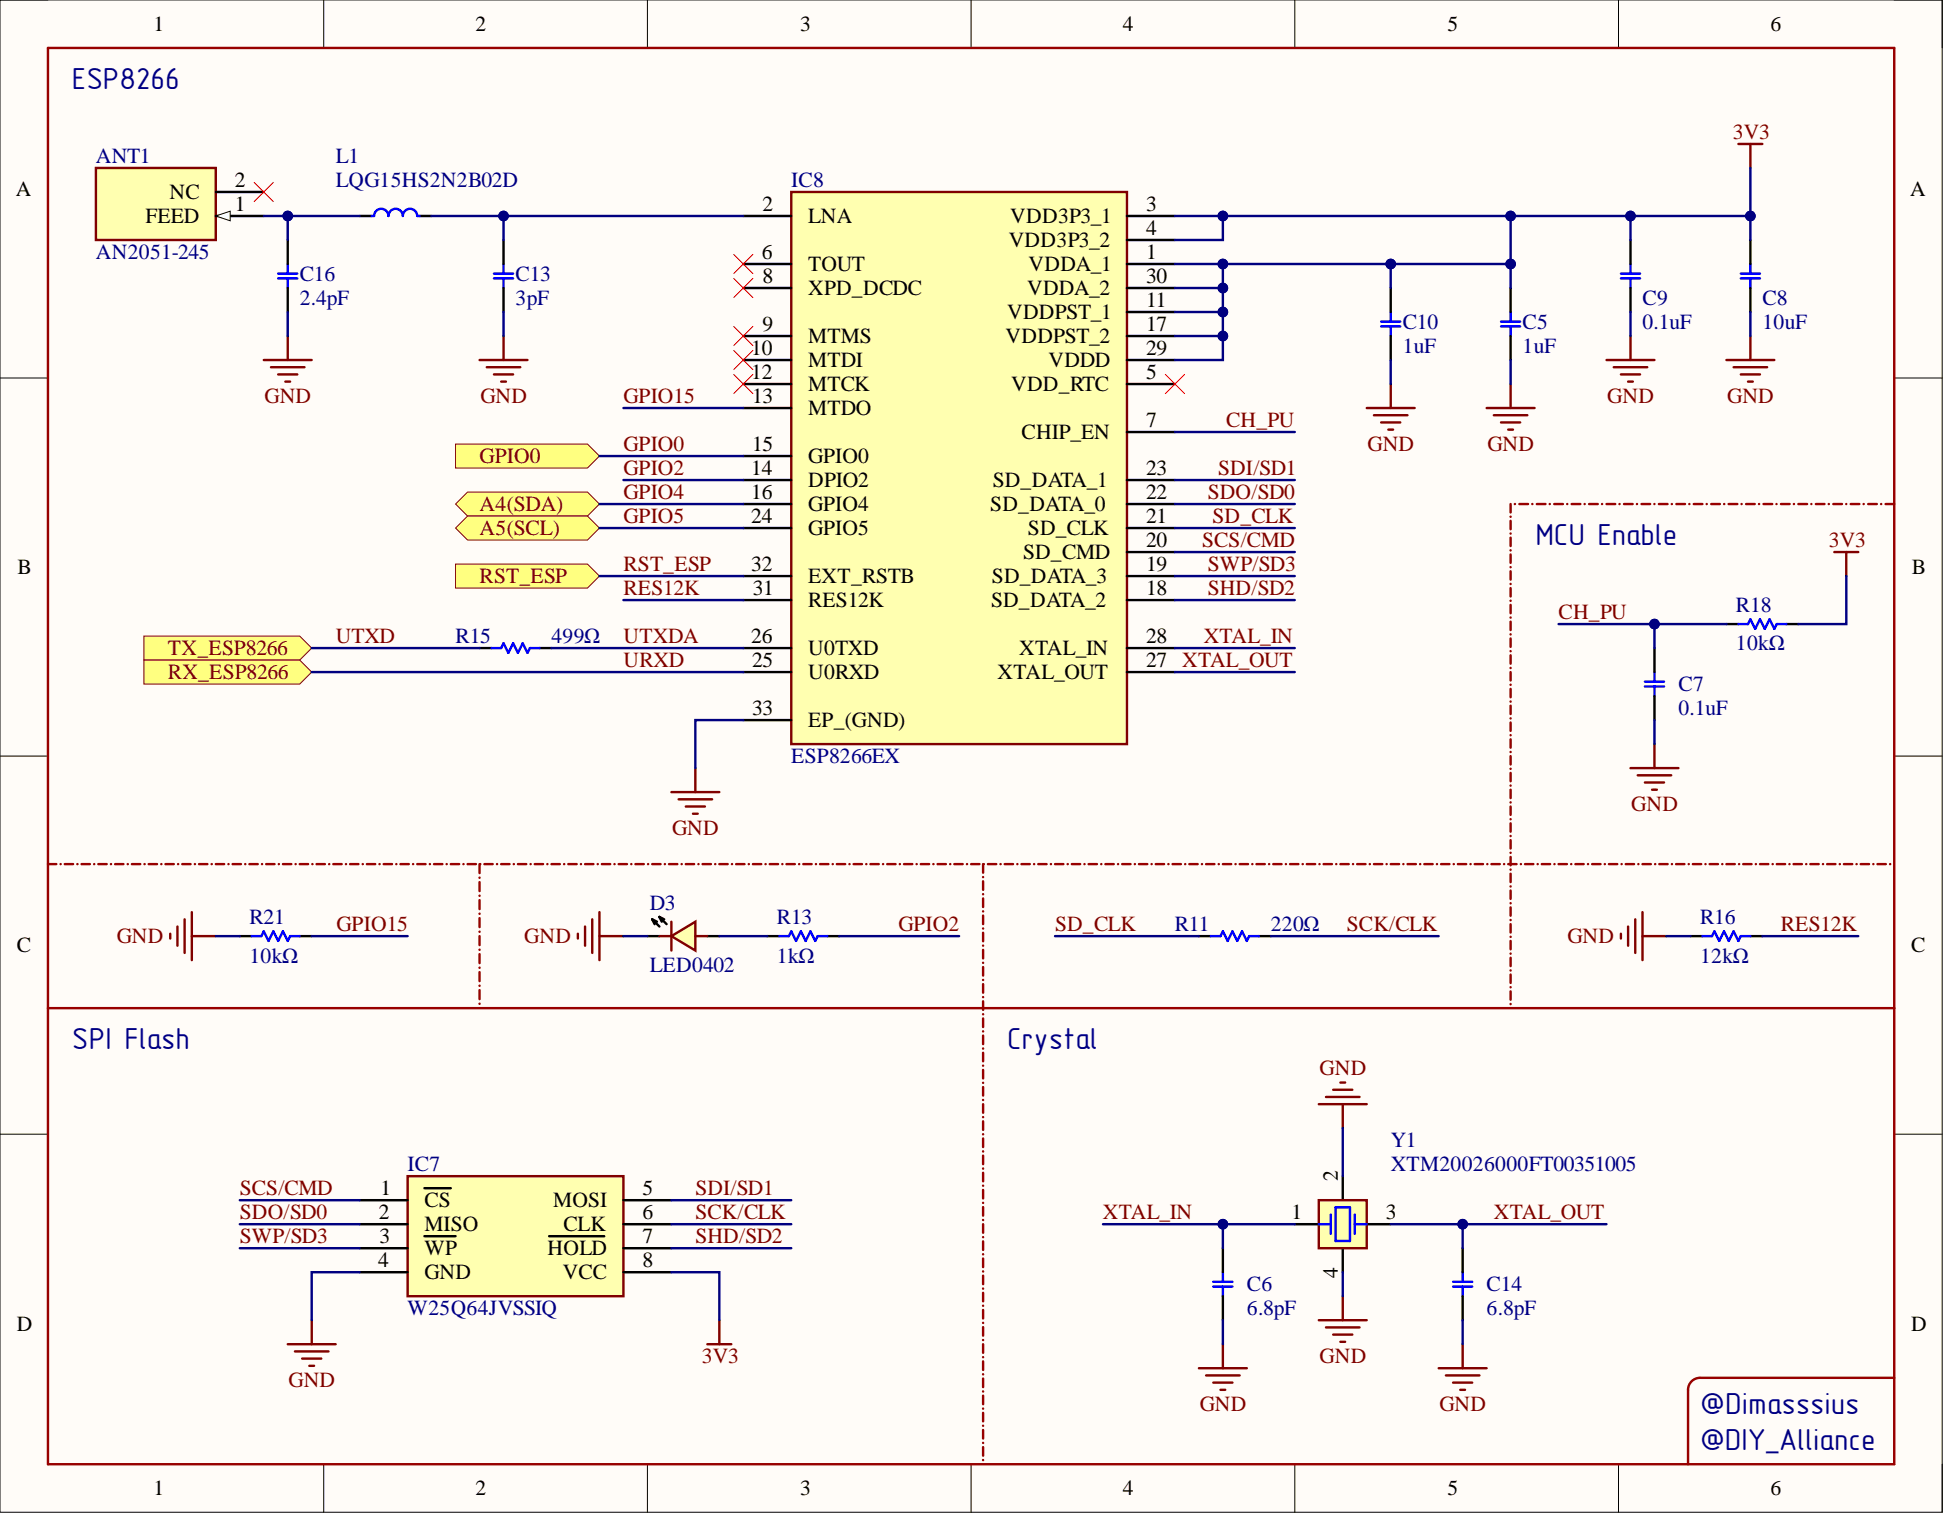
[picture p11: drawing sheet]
<svg xmlns="http://www.w3.org/2000/svg" width="206mm" height="160mm" viewBox="0 0 206 160" stroke-linecap="round" stroke-linejoin="round" font-family="sans-serif">
<defs><g id="words">
<g font-size="3.2" fill="#000080">
<text x="7.6" y="9.4">ESP8266</text>
<text x="162.4" y="57.6">MCU Enable</text>
<text x="7.6" y="111">SPI Flash</text>
<text x="106.5" y="111">Crystal</text>
<text x="179.9" y="149.6">@Dimasssius</text>
<text x="179.9" y="153.4">@DIY_Alliance</text>
</g>
<g font-size="2.3">
<text x="16.2" y="3.3">1</text>
<text x="50.3" y="3.3">2</text>
<text x="84.6" y="3.3">3</text>
<text x="118.8" y="3.3">4</text>
<text x="153.1" y="3.3">5</text>
<text x="187.3" y="3.3">6</text>
<text x="1.7" y="20.7">A</text>
<text x="15.4" y="23.6">FEED</text>
<text x="17.9" y="21.1">NC</text>
<text x="24.9" y="22.3">1</text>
<text x="24.9" y="19.8">2</text>
<text x="80.7" y="22.3">2</text>
<text x="85.5" y="23.6">LNA</text>
<text x="106.9" y="23.6">VDD3P3_1</text>
<text x="121.3" y="22.3">3</text>
<text x="202.1" y="20.7">A</text>
<text x="80.6" y="27.4">6</text>
<text x="80.7" y="30">8</text>
<text x="85.5" y="28.7">TOUT</text>
<text x="106.7" y="26.2">VDD3P3_2</text>
<text x="108.8" y="28.7">VDDA_1</text>
<text x="121.3" y="27.4">1</text>
<text x="121.3" y="24.9">4</text>
<text x="121.3" y="30">30</text>
<text x="80.7" y="35">9</text>
<text x="85.5" y="31.2">XPD_DCDC</text>
<text x="106.5" y="33.8">VDDPST_1</text>
<text x="108.7" y="31.2">VDDA_2</text>
<text x="121.3" y="32.5">11</text>
<text x="121.3" y="35">17</text>
<text x="79.5" y="37.6">10</text>
<text x="79.5" y="40.1">12</text>
<text x="85.5" y="36.3">MTMS</text>
<text x="85.5" y="38.8">MTDI</text>
<text x="85.5" y="41.4">MTCK</text>
<text x="106.4" y="36.3">VDDPST_2</text>
<text x="107" y="41.4">VDD_RTC</text>
<text x="110.9" y="38.8">VDDD</text>
<text x="121.3" y="40.1">5</text>
<text x="121.3" y="37.6">29</text>
<text x="79.6" y="42.7">13</text>
<text x="79.6" y="47.7">15</text>
<text x="85.5" y="43.9">MTDO</text>
<text x="108.1" y="46.5">CHIP_EN</text>
<text x="121.3" y="45.2">7</text>
<text x="79.5" y="50.3">14</text>
<text x="79.5" y="52.8">16</text>
<text x="85.5" y="51.5">DPIO2</text>
<text x="85.5" y="49">GPIO0</text>
<text x="105" y="51.5">SD_DATA_1</text>
<text x="121.3" y="50.3">23</text>
<text x="121.3" y="52.8">22</text>
<text x="79.5" y="55.4">24</text>
<text x="85.5" y="54.1">GPIO4</text>
<text x="85.5" y="56.6">GPIO5</text>
<text x="104.8" y="54.1">SD_DATA_0</text>
<text x="108.2" y="59.2">SD_CMD</text>
<text x="108.7" y="56.6">SD_CLK</text>
<text x="121.3" y="55.4">21</text>
<text x="121.3" y="57.9">20</text>
<text x="1.9" y="60.8">B</text>
<text x="79.5" y="60.4">32</text>
<text x="79.7" y="63">31</text>
<text x="85.5" y="61.7">EXT_RSTB</text>
<text x="85.5" y="64.2">RES12K</text>
<text x="104.9" y="64.2">SD_DATA_2</text>
<text x="104.9" y="61.7">SD_DATA_3</text>
<text x="121.3" y="60.4">19</text>
<text x="121.3" y="63">18</text>
<text x="202.3" y="60.8">B</text>
<text x="79.5" y="68.1">26</text>
<text x="79.6" y="70.6">25</text>
<text x="85.5" y="69.3">U0TXD</text>
<text x="85.5" y="71.9">U0RXD</text>
<text x="105.5" y="71.9">XTAL_OUT</text>
<text x="107.8" y="69.3">XTAL_IN</text>
<text x="121.3" y="68.1">28</text>
<text x="121.3" y="70.6">27 XTAL_OUT</text>
<text x="79.6" y="75.7">33</text>
<text x="85.5" y="76.9">EP_(GND)</text>
<text x="1.8" y="100.7">C</text>
<text x="202.2" y="100.7">C</text>
<text x="141.6" y="124.9" transform="rotate(-90 141.6 124.9)">2</text>
<text x="40.1" y="129">2</text>
<text x="40.2" y="131.5">3</text>
<text x="40.3" y="126.5">1</text>
<text x="44.9" y="127.7">CS</text>
<text x="44.9" y="130.3">MISO</text>
<text x="58.5" y="127.7">MOSI</text>
<text x="59.6" y="130.3">CLK</text>
<text x="68" y="126.5">5</text>
<text x="68" y="129">6</text>
<text x="68" y="131.5">7</text>
<text x="136.6" y="129">1</text>
<text x="146.6" y="129">3</text>
<text x="40" y="134.1">4</text>
<text x="44.9" y="132.8">WP</text>
<text x="44.9" y="135.3">GND</text>
<text x="57.9" y="132.8">HOLD</text>
<text x="59.5" y="135.3">VCC</text>
<text x="68" y="134.1">8</text>
<text x="141.6" y="135.2" transform="rotate(-90 141.6 135.2)">4</text>
<text x="1.8" y="140.8">D</text>
<text x="202.2" y="140.8">D</text>
<text x="16.2" y="158.2">1</text>
<text x="50.3" y="158.2">2</text>
<text x="84.6" y="158.2">3</text>
<text x="118.8" y="158.2">4</text>
<text x="153.1" y="158.2">5</text>
<text x="187.3" y="158.2">6</text>
</g>
<g font-size="2.3" fill="#000080">
<text x="10.1" y="17.3">ANT1</text>
<text x="35.5" y="17.3">L1</text>
<text x="35.5" y="19.8">LQG15HS2N2B02D</text>
<text x="83.7" y="19.8">IC8</text>
<text x="10.1" y="27.4">AN2051-245</text>
<text x="31.7" y="29.7">C16</text>
<text x="54.5" y="29.7">C13</text>
<text x="31.7" y="32.2">2.4pF</text>
<text x="54.5" y="32.2">3pF</text>
<text x="148.4" y="34.8">C10</text>
<text x="161.1" y="34.8">C5</text>
<text x="173.8" y="32.2">C9</text>
<text x="173.8" y="34.8">0.1uF</text>
<text x="186.5" y="32.2">C8</text>
<text x="186.5" y="34.8">10uF</text>
<text x="148.4" y="37.3">1uF</text>
<text x="161.1" y="37.3">1uF</text>
<text x="183.7" y="64.7">R18</text>
<text x="48.2" y="68.1">R15</text>
<text x="58.3" y="68.1">499Ω</text>
<text x="183.7" y="68.8">10kΩ</text>
<text x="177.6" y="73.1">C7</text>
<text x="177.6" y="75.7">0.1uF</text>
<text x="83.7" y="80.7">ESP8266EX</text>
<text x="26.4" y="97.8">R21</text>
<text x="26.4" y="101.8">10kΩ</text>
<text x="68.7" y="96.2">D3</text>
<text x="82.2" y="97.8">R13</text>
<text x="82.2" y="101.8">1kΩ</text>
<text x="124.3" y="98.5">R11</text>
<text x="134.4" y="98.5">220Ω</text>
<text x="179.9" y="97.8">R16</text>
<text x="179.9" y="101.8">12kΩ</text>
<text x="68.7" y="102.8">LED0402</text>
<text x="43.1" y="123.9">IC7</text>
<text x="147.1" y="121.4">Y1</text>
<text x="147.1" y="123.9">XTM20026000FT00351005</text>
<text x="131.9" y="136.6">C6</text>
<text x="157.3" y="136.6">C14</text>
<text x="43.1" y="139.2">W25Q64JVSSIQ</text>
<text x="131.9" y="139.2">6.8pF</text>
<text x="157.3" y="139.2">6.8pF</text>
</g>
<g font-size="2.3" fill="#800000">
<text x="183.3" y="14.7">3V3</text>
<text x="28" y="42.7">GND</text>
<text x="50.8" y="42.7">GND</text>
<text x="66" y="42.7">GPIO15</text>
<text x="66" y="47.7">GPIO0</text>
<text x="129.7" y="45.2">CH_PU</text>
<text x="144.7" y="47.7">GND</text>
<text x="157.4" y="47.7">GND</text>
<text x="170" y="42.7">GND</text>
<text x="182.7" y="42.7">GND</text>
<text x="50.7" y="49">GPIO0</text>
<text x="66" y="50.3">GPIO2</text>
<text x="66" y="52.8">GPIO4</text>
<text x="127.8" y="52.8">SDO/SD0</text>
<text x="128.9" y="50.3">SDI/SD1</text>
<text x="50.7" y="54.1">A4(SDA)</text>
<text x="50.7" y="56.6">A5(SCL)</text>
<text x="66" y="55.4">GPIO5</text>
<text x="127.2" y="57.9">SCS/CMD</text>
<text x="128.3" y="55.4">SD_CLK</text>
<text x="193.5" y="57.9">3V3</text>
<text x="50.7" y="61.7">RST_ESP</text>
<text x="66" y="63">RES12K</text>
<text x="66" y="60.4">RST_ESP</text>
<text x="127.8" y="63">SHD/SD2</text>
<text x="127.8" y="60.4">SWP/SD3</text>
<text x="164.9" y="65.5">CH_PU</text>
<text x="17.8" y="69.3">TX_ESP8266</text>
<text x="17.8" y="71.9">RX_ESP8266</text>
<text x="35.5" y="68.1">UTXD</text>
<text x="66" y="70.6">URXD</text>
<text x="66" y="68.1">UTXDA</text>
<text x="127.3" y="68.1">XTAL_IN</text>
<text x="71.1" y="88.4">GND</text>
<text x="172.6" y="85.8">GND</text>
<text x="12.3" y="99.8">GND</text>
<text x="35.6" y="98.5">GPIO15</text>
<text x="55.5" y="99.8">GND</text>
<text x="95" y="98.5">GPIO2</text>
<text x="111.6" y="98.5">SD_CLK</text>
<text x="142.5" y="98.5">SCK/CLK</text>
<text x="165.8" y="99.8">GND</text>
<text x="188.4" y="98.5">RES12K</text>
<text x="139.6" y="113.8">GND</text>
<text x="25.4" y="126.5">SCS/CMD</text>
<text x="25.4" y="129">SDO/SD0</text>
<text x="25.4" y="131.5">SWP/SD3</text>
<text x="73.6" y="126.5">SDI/SD1</text>
<text x="73.6" y="129">SCK/CLK</text>
<text x="73.6" y="131.5">SHD/SD2</text>
<text x="116.7" y="129">XTAL_IN</text>
<text x="158" y="129">XTAL_OUT</text>
<text x="30.5" y="146.8">GND</text>
<text x="74.2" y="144.2">3V3</text>
<text x="126.9" y="149.3">GND</text>
<text x="139.6" y="144.2">GND</text>
<text x="152.3" y="149.3">GND</text>
</g>
</g></defs>
<path d="M0 0h205.5v160h-205.5z" fill-rule="evenodd" fill="#fffcf8"/>
<path d="M0 0h205.5v160h-205.5z" fill="none" stroke="#000" stroke-width=".11"/>
<path d="M5.1 5.1h195.3v149.8h-195.3z" fill-rule="evenodd" fill="#fffcf8"/>
<g fill="none" stroke="#000" stroke-width=".11">
<path d="M0 0h5.1M34.2 0v5.1M68.5 0v5.1M102.7 0v5.1M137 0v5.1M171.2 0v5.1M200.4 0h5.1v5.1M5.1 5.1h195.3v149.8h-195.3zM0 40h5.1M200.4 40h5.1M0 80h5.1M200.4 80h5.1"/>
<path d="M0 120h5.1M200.4 120h5.1M34.2 154.9v5.1M68.5 154.9v5.1M102.7 154.9v5.1M137 154.9v5.1M171.2 154.9v5.1M205.5 154.9v5.1"/>
</g>
<path d="M83.7 20.3h35.5v58.4h-35.5z" fill-rule="evenodd" fill="#ffffb0"/>
<path d="M83.7 20.3h35.5v58.4h-35.5z" fill="none" stroke="#800000" stroke-width=".25"/>
<g fill="none" stroke="#000" stroke-width=".25">
<path d="M30.4 25.4v2.5M30.4 30.5v2.5M38.1 22.8h1.2M44.4 22.8h1.3M53.3 25.4v2.5M53.3 30.5v2.5M78.6 27.9h5.1M78.6 22.8h5.1M78.6 30.5h5.1M78.6 35.5h5.1M78.6 38.1h5.1M119.2 27.9h5.1"/>
<path d="M119.2 22.8h5.1M119.2 25.4h5.1M119.2 30.5h5.1M119.2 35.5h5.1M119.2 38.1h5.1M119.2 33h5.1M147.1 30.5v2.5M147.1 35.5v2.6M159.8 30.5v2.5M159.8 35.5v2.6M172.5 25.4v2.5M172.5 30.5v2.5"/>
<path d="M185.2 25.4v2.5M185.2 30.5v2.5M78.6 40.6h5.1M78.6 43.2h5.1M78.6 50.8h5.1M78.6 48.2h5.1M78.6 53.3h5.1M78.6 55.9h5.1M119.2 40.6h5.1M119.2 45.7h5.1M119.2 50.8h5.1M119.2 53.3h5.1"/>
<path d="M119.2 55.9h5.1M119.2 58.4h5.1M50.7 68.6h1.3M57.1 68.6h1.2M78.6 60.9h5.1M78.6 63.5h5.1M78.6 76.2h5.1M78.6 68.6h5.1M78.6 71.1h5.1M119.2 60.9h5.1M119.2 63.5h5.1M119.2 68.6h5.1"/>
<path d="M119.2 71.1h5.1M175 68.6v2.5M175 73.6v2.6M182.6 66h1.3M189 66h1.3M126.8 99h1.3M133.2 99h1.2M178.8 99h1.3M185.2 99h1.3M129.4 132v2.6M129.4 137.1v2.6M154.7 132v2.6"/>
<path d="M154.7 137.1v2.6"/>
</g>
<g fill="none" stroke="#00f" stroke-width=".25">
<path d="M29.4 28.9h2.1M29.4 29.5h2.1M30.4 27.9v1M30.4 29.5v1M39.3 22.8h.3a.76 .76 0 0 1 .7-.7 .76 .76 0 0 1 .8 .7 .76 .76 0 0 1 .8-.7 .76 .76 0 0 1 .7 .7 .76 .76 0 0 1 .8-.7 .76 .76 0 0 1 .7 .7h.3M52.3 28.9h2M52.3 29.5h2M53.3 27.9v1M53.3 29.5v1M146.1 34h2M146.1 34.5h2M147.1 33v1"/>
<path d="M147.1 34.5v1M158.8 34h2M158.8 34.5h2M159.8 33v1M159.8 34.5v1M171.5 28.9h2M171.5 29.5h2M172.5 27.9v1M172.5 29.5v1M184.2 28.9h2M184.2 29.5h2M185.2 27.9v1"/>
<path d="M185.2 29.5v1M52 68.6h1l.3-.5 .5 1 .5-1 .5 1 .5-1 .5 1 .3-.5h1M174 72.6h2.1M174 72.1h2.1M175 71.1v1M175 72.6v1M183.9 66h1l.3-.5 .5 1 .5-1 .5 1 .5-1 .5 1 .3-.5h1M128.1 99h1l.3-.5 .5 1 .5-1 .5 1 .5-1 .5 1 .3-.5h1M180.1 99h1l.3-.5 .5 1 .5-1 .5 1 .5-1 .5 1 .3-.5h1M128.4 135.6h2M128.4 136.1h2M129.4 134.6v1"/>
<path d="M129.4 136.1v1M153.7 135.6h2.1M153.7 136.1h2.1M154.7 134.6v1M154.7 136.1v1"/>
</g>
<path d="M43.1 124.4h22.9v12.7h-22.9z" fill-rule="evenodd" fill="#ffffb0"/>
<path d="M43.1 124.4h22.9v12.7h-22.9z" fill="none" stroke="#800000" stroke-width=".25"/>
<g fill="none" stroke="#000" stroke-width=".25">
<path d="M25.4 99h1.2M31.7 99h1.3M68.5 99h1.3M69 97.3l.8 .7M69 97.3l.3 .5M69 97.3l.5 .2M69.8 97l.7 .8M69.8 97l.2 .5M69.8 97l.5 .3M74.8 99h1.3M81.2 99h1.2M87.5 99h1.3"/>
<path d="M38.1 127h5M38.1 129.5h5M38.1 132h5M38.1 134.6h5M44.9 130.8h3.3M44.9 125.7h2.8M58.1 130.8h5.8M66 127h5M66 129.5h5M66 132h5M66 134.6h5"/>
</g>
<path d="M26.6 99h1.1l.2-.5 .5 1 .5-1 .5 1 .5-1 .5 1 .3-.5h1M82.4 99h1.1l.2-.5 .5 1 .5-1 .5 1 .5-1 .6 1 .2-.5h1" fill="none" stroke="#00f" stroke-width=".25"/>
<path d="M71 99l2.6-1.5v3.1z" fill="#ffffb0"/>
<path d="M69.8 99h1.2M71 99l2.6-1.5v3.1zM71 97.5v3.1M73.6 99h1.2" fill="none" stroke="#800000" stroke-width=".25"/>
<path d="M10.1 17.8h12.7v7.6h-12.7z" fill-rule="evenodd" fill="#ffffb0"/>
<path d="M10.1 17.8h12.7v7.6h-12.7z" fill="none" stroke="#800000" stroke-width=".25"/>
<path d="M22.8 22.8h5.1" fill="none" stroke="#000" stroke-width=".25"/>
<path d="M22.8 22.8l1.6-.5v1.1z" fill="#f8fcff"/>
<path d="M22.8 22.8l1.6-.5v1.1z" fill="none" stroke="#000" stroke-width=".11"/>
<path d="M22.8 20.3h5.1M137 129.5h2.5M142.1 124.4v2.6M142.1 132v2.6M144.6 129.5h2.5" fill="none" stroke="#000" stroke-width=".25"/>
<g fill="none" stroke="#800000" stroke-width=".25">
<path d="M183.9 15.2h2.6M185.2 15.2v2.6M27.9 38.1h5.1M28.7 38.8h3.5M29.4 39.6h2.1M30.4 35.5v2.6M50.7 38.1h5.1M51.5 38.8h3.5M52.3 39.6h2M53.3 35.5v2.6M170 38.1h5M170.7 38.8h3.6"/>
<path d="M171.5 39.6h2M172.5 35.5v2.6M182.6 38.1h5.1M183.4 38.8h3.6M184.2 39.6h2M185.2 35.5v2.6M30.2 40.4h.5M53 40.4h.5M144.6 43.2h5.1M145.4 43.9h3.5M146.1 44.7h2M146.9 45.4h.5"/>
<path d="M147.1 40.6v2.6M157.3 43.2h5.1M158 43.9h3.6M158.8 44.7h2M159.6 45.4h.5M159.8 40.6v2.6M172.2 40.4h.6M184.9 40.4h.5M194.1 58.4h2.5M195.3 58.4v2.5M175 78.7v2.6M171.5 98.8v.5"/>
<path d="M172.2 98v2M172.5 81.3h5.1M173 97.3v3.5M173.3 82h3.5M173.8 96.5v5.1M173.8 99h2.5M174 82.8h2.1M174.8 83.5h.5M139.5 116.8h5.1M140.3 116h3.5M141 115.3h2.1M141.8 114.5h.5"/>
<path d="M142.1 116.8v2.5M33 139.7v2.5M76.1 139.7v2.5M139.5 139.7h5.1M142.1 137.1v2.6M30.4 142.2h5.1M31.2 143h3.6M32 143.7h2M32.7 144.5h.5M74.8 142.2h2.6M126.8 144.7h5.1M127.6 145.5h3.6"/>
<path d="M128.4 146.3h2M129.1 147h.5M129.4 142.2v2.5M140.3 140.4h3.5M141 141.2h2.1M141.8 141.9h.5M152.2 144.7h5.1M153 145.5h3.5M153.7 146.3h2.1M154.5 147h.5M154.7 142.2v2.5"/>
</g>
<path d="M139.5 127h5.1v5h-5.1z" fill-rule="evenodd" fill="#ffffb0"/>
<path d="M139.5 127h5.1v5h-5.1z" fill="none" stroke="#800000" stroke-width=".25"/>
<path d="M139.5 129.5h1.3M140.8 128.5v2M141.3 127.7h1.5v3.6h-1.5zM143.3 128.5v2M143.3 129.5h1.3" fill="none" stroke="#00f" stroke-width=".25"/>
<path d="M15.2 67.3h16.5l1.3 1.3-1.3 1.2h-16.5z" fill-rule="evenodd" fill="#ffff80"/>
<path d="M15.2 67.3h16.5l1.3 1.3-1.3 1.2h-16.5z" fill="none" stroke="#800000" stroke-width=".11"/>
<path d="M15.2 69.8h16.5l1.3 1.3-1.3 1.3h-16.5z" fill-rule="evenodd" fill="#ffff80"/>
<path d="M15.2 69.8h16.5l1.3 1.3-1.3 1.3h-16.5z" fill="none" stroke="#800000" stroke-width=".11"/>
<path d="M18 98.8v.5M18.8 98v2M19.5 97.3v3.5M20.3 96.5v5.1M20.3 99h2.5M61.1 98.8v.5M61.9 98v2M62.7 97.3v3.5M63.4 99h2.6M63.4 96.5v5.1" fill="none" stroke="#800000" stroke-width=".25"/>
<path d="M26.9 19.3l2 2M28.9 19.3l-2 2M77.6 26.9l2.1 2M79.7 26.9l-2.1 2M123.3 39.6l2 2M125.3 39.6l-2 2" fill="none" stroke="#f00" stroke-width=".11"/>
<path d="M48.2 47h14l1.2 1.2-1.2 1.3h-14z" fill-rule="evenodd" fill="#ffff80"/>
<path d="M48.2 47h14l1.2 1.2-1.2 1.3h-14z" fill="none" stroke="#800000" stroke-width=".11"/>
<path d="M49.5 52.1h12.7l1.2 1.2-1.2 1.3h-12.7l-1.3-1.3z" fill-rule="evenodd" fill="#ffff80"/>
<path d="M49.5 52.1h12.7l1.2 1.2-1.2 1.3h-12.7l-1.3-1.3z" fill="none" stroke="#800000" stroke-width=".11"/>
<path d="M49.5 54.6h12.7l1.2 1.3-1.2 1.2h-12.7l-1.3-1.2z" fill-rule="evenodd" fill="#ffff80"/>
<path d="M49.5 54.6h12.7l1.2 1.3-1.2 1.2h-12.7l-1.3-1.2z" fill="none" stroke="#800000" stroke-width=".11"/>
<path d="M71 83.8h5.1M71.8 84.6h3.5M72.6 85.3h2M73.3 86.1h.5M73.6 81.3v2.5" fill="none" stroke="#800000" stroke-width=".25"/>
<path d="M77.6 29.5l2.1 2M77.6 34.5l2.1 2.1M77.6 39.6l2.1 2M77.6 37.1l2.1 2M79.7 29.5l-2.1 2M79.7 34.5l-2.1 2.1M79.7 39.6l-2.1 2M79.7 37.1l-2.1 2" fill="none" stroke="#f00" stroke-width=".11"/>
<path d="M48.2 59.7h14l1.2 1.2-1.2 1.3h-14z" fill-rule="evenodd" fill="#ffff80"/>
<path d="M48.2 59.7h14l1.2 1.2-1.2 1.3h-14z" fill="none" stroke="#800000" stroke-width=".11"/>
<g fill="none" stroke="#980000" stroke-width=".25">
<path d="M5.1 5.1h195.3v149.8h-195.3zM159.8 53.3v.9M159.8 54.7h.1M159.8 55.1v.9M159.8 56.4v.1M159.8 56.9v.9M159.8 58.2h.1M159.8 58.7v.8M159.8 60h.1M160.3 53.3h.1M160.7 53.3h1M162.1 53.3h.1"/>
<path d="M162.6 53.3h.9M164 53.3h.1M164.4 53.3h1M165.8 53.3h.1M166.3 53.3h.9M167.6 53.3h.1M168.1 53.3h.9M169.5 53.3h.1M170 53.3h.9M171.3 53.3h.1M171.8 53.3h.9M173.2 53.3h.1"/>
<path d="M173.7 53.3h.9M175 53.3h.1M175.5 53.3h.9M176.9 53.3h.1M177.4 53.3h.9M178.7 53.3h.1M179.2 53.3h.9M180.6 53.3h.1M181 53.3h1M182.4 53.3h.1M182.9 53.3h.9M184.2 53.3h.1"/>
<path d="M184.7 53.3h1M186.1 53.3h.1M186.6 53.3h.9M187.9 53.3h.1M188.4 53.3h.9M189.8 53.3h.1M190.3 53.3h.9M191.6 53.3h.1M192.1 53.3h.9M193.5 53.3h.1M194 53.3h.9M195.3 53.3h.1"/>
<path d="M195.8 53.3h.9M197.2 53.3h.1M197.6 53.3h1M199 53.3h.1M199.5 53.3h.9M159.8 60.4v.9M159.8 61.8h.1M159.8 62.2v.9M159.8 63.5v.1M159.8 64v.9M159.8 65.3h.1M159.8 65.8v.9"/>
<path d="M159.8 67.1h.1M159.8 67.5v.9M159.8 68.9h.1M159.8 69.3v.9M159.8 70.7h.1M159.8 71.1v.9M159.8 72.4v.1M159.8 72.9v.9M159.8 74.2h.1M159.8 74.7v.8M159.8 76h.1M159.8 76.4v.9"/>
<path d="M159.8 77.8h.1M159.8 78.2v.9M159.8 79.5v.1M159.8 80v.9M5.1 91.4h.9M6.4 91.4h.1M6.8 91.4h.9M8.2 91.4h.1M8.6 91.4h.9M10 91.4h.1M10.4 91.4h.9M11.7 91.4h.1"/>
<path d="M12.2 91.4h.9M13.5 91.4h.1M14 91.4h.8M15.3 91.4h.1M15.7 91.4h.9M17.1 91.4h.1M17.5 91.4h.9M18.8 91.4h.1M19.3 91.4h.9M20.6 91.4h.1M21.1 91.4h.8M22.4 91.4h.1"/>
<path d="M22.8 91.4h.9M24.2 91.4h.1M24.6 91.4h.9M25.9 91.4h.1M26.4 91.4h.9M27.7 91.4h.1M28.2 91.4h.8M29.5 91.4h.1M29.9 91.4h.9M31.3 91.4h.1M31.7 91.4h.9M33 91.4h.1"/>
<path d="M33.5 91.4h.9M34.8 91.4h.1M35.3 91.4h.8M36.6 91.4h.1M37 91.4h.9M38.4 91.4h.1M38.8 91.4h.9M40.1 91.4h.1M40.6 91.4h.9M41.9 91.4h.1M42.4 91.4h.9M43.7 91.4h.1"/>
<path d="M44.1 91.4h.9M45.5 91.4h.1M45.9 91.4h.9M47.2 91.4h.1M47.7 91.4h.9M49 91.4h.1M49.5 91.4h.9M50.7 91.4v1M50.7 92.8v.1M50.7 93.3v1M50.7 94.7v.1M50.7 95.2v1"/>
<path d="M50.7 96.6v.1M50.7 97.1v1M50.7 98.6h.1M50.7 99v1M50.8 91.4h.1M51.2 91.4h.9M52.6 91.4h.1M53 91.4h.9M54.4 91.4h.1M54.8 91.4h.9M56.1 91.4h.1M56.6 91.4h.9"/>
<path d="M57.9 91.4h.1M58.3 91.4h.9M59.7 91.4h.1M60.1 91.4h.9M61.5 91.4h.1M61.9 91.4h.9M63.2 91.4h.1M63.7 91.4h.9M65 91.4h.1M65.4 91.4h.9M66.8 91.4h.1M67.2 91.4h.9"/>
<path d="M68.6 91.4h.1M69 91.4h.9M70.3 91.4h.1M70.8 91.4h.9M72.1 91.4h.1M72.6 91.4h.8M73.9 91.4h.1M74.3 91.4h.9M75.7 91.4h.1M76.1 91.4h.9M77.4 91.4h.1M77.9 91.4h.9"/>
<path d="M79.2 91.4h.1M79.7 91.4h.8M81 91.4h.1M81.4 91.4h.9M82.8 91.4h.1M83.2 91.4h.9M84.5 91.4h.1M85 91.4h.9M86.3 91.4h.1M86.8 91.4h.8M88.1 91.4h.1M88.5 91.4h.9"/>
<path d="M89.9 91.4h.1M90.3 91.4h.9M91.6 91.4h.1M92.1 91.4h.9M93.4 91.4h.1M93.9 91.4h.8M95.2 91.4h.1M95.6 91.4h.9M97 91.4h.1M97.4 91.4h.9M98.7 91.4h.1M99.2 91.4h.9"/>
<path d="M100.5 91.4h.1M101 91.4h.9M102.3 91.4h.1M102.7 91.4h.9M104 91.4v.9M104 92.8h.1M104 93.2v.9M104 94.6h.1M104 95v1M104 96.4h.1M104 96.9v.9M104 98.2h.1"/>
<path d="M104 98.7v.9M104.1 91.4h.1M104.5 91.4h.9M105.8 91.4h.1M106.3 91.4h.9M107.6 91.4h.1M108.1 91.4h.9M109.4 91.4h.1M109.8 91.4h.9M111.2 91.4h.1M111.6 91.4h.9M113 91.4h.1"/>
<path d="M113.4 91.4h.9M114.7 91.4h.1M115.2 91.4h.9M116.5 91.4h.1M116.9 91.4h.9M118.3 91.4h.1M118.7 91.4h.9M120.1 91.4h.1M120.5 91.4h.9M121.8 91.4h.1M122.3 91.4h.9M123.6 91.4h.1"/>
<path d="M124 91.4h.9M125.4 91.4h.1M125.8 91.4h.9M127.2 91.4h.1M127.6 91.4h.9M128.9 91.4h.1M129.4 91.4h.9M130.7 91.4h.1M131.2 91.4h.8M132.5 91.4h.1M132.9 91.4h.9M134.3 91.4h.1"/>
<path d="M134.7 91.4h.9M136 91.4h.1M136.5 91.4h.9M137.8 91.4h.1M138.3 91.4h.8M139.6 91.4h.1M140 91.4h.9M141.4 91.4h.1M141.8 91.4h.9M143.1 91.4h.1M143.6 91.4h.9M144.9 91.4h.1"/>
<path d="M145.4 91.4h.8M146.7 91.4h.1M147.1 91.4h.9M148.5 91.4h.1M148.9 91.4h.9M150.2 91.4h.1M150.7 91.4h.9M152 91.4h.1M152.5 91.4h.8M153.8 91.4h.1M154.2 91.4h.9M155.6 91.4h.1"/>
<path d="M156 91.4h.9M157.3 91.4h.1M157.8 91.4h.9M159.1 91.4h.1M159.6 91.4h.9M159.8 81.3h.1M159.8 81.8v.9M159.8 83.1h.1M159.8 83.5v.9M159.8 84.9h.1M159.8 85.3v.9M159.8 86.7h.1"/>
<path d="M159.8 87.1v.9M159.8 88.4h.1M159.8 88.9v.9M159.8 90.2h.1M159.8 90.7v.8M159.8 92h.1M159.8 92.4v.9M159.8 93.8h.1M159.8 94.2v.9M159.8 95.5v.1M159.8 96v.9M159.8 97.3h.1"/>
<path d="M159.8 97.8v.8M159.8 99.1h.1M159.8 99.5v.9M160.9 91.4h.1M161.3 91.4h.9M162.7 91.4h.1M163.1 91.4h.9M164.4 91.4h.1M164.9 91.4h.9M166.2 91.4h.1M166.7 91.4h.9M168 91.4h.1"/>
<path d="M168.4 91.4h.9M169.8 91.4h.1M170.2 91.4h.9M171.6 91.4h.1M172 91.4h.9M173.3 91.4h.1M173.8 91.4h.9M175.1 91.4h.1M175.5 91.4h.9M176.9 91.4h.1M177.3 91.4h.9M178.7 91.4h.1"/>
<path d="M179.1 91.4h.9M180.4 91.4h.1M180.9 91.4h.9M182.2 91.4h.1M182.6 91.4h.9M184 91.4h.1M184.4 91.4h.9M185.8 91.4h.1M186.2 91.4h.9M187.5 91.4h.1M188 91.4h.9M189.3 91.4h.1"/>
<path d="M189.8 91.4h.8M191.1 91.4h.1M191.5 91.4h.9M192.9 91.4h.1M193.3 91.4h.9M194.6 91.4h.1M195.1 91.4h.9M196.4 91.4h.1M196.9 91.4h.8M198.2 91.4h.1M198.6 91.4h.9M200 91.4h.1"/>
<path d="M5.1 106.6h195.3M50.7 100.5h.1M50.7 100.9v1M50.7 102.4h.1M50.7 102.8v1M50.7 104.3h.1M50.7 104.7v1M50.7 106.2h.1M104 100h.1M104 100.5v.9M104 101.8v.1M104 102.3v.9"/>
<path d="M104 103.7h.1M104 104.1v.9M104 105.5h.1M104 105.9v.9M104 107.3h.1M104 107.7v.9M104 109.1h.1M104 109.6v.9M104 110.9h.1M104 111.4v.9M104 112.7h.1M104 113.2v.9"/>
<path d="M104 114.5v.1M104 115v.9M104 116.4h.1M104 116.8v.9M104 118.2h.1M104 118.6v.9M104 120h.1M159.8 100.9h.1M159.8 101.3v.9M159.8 102.6v.1M159.8 103.1v.9M159.8 104.4h.1"/>
<path d="M159.8 104.9v.9M159.8 106.2h.1M104 120.4v.9M104 121.8h.1M104 122.3v.9M104 123.6h.1M104 124.1v.9M104 125.4h.1M104 125.9v.9M104 127.2v.1M104 127.7v.9M104 129.1h.1"/>
<path d="M104 129.5v.9M104 130.9h.1M104 131.3v.9M104 132.7h.1M104 133.1v.9M104 134.5h.1M104 134.9v1M104 136.3h.1M104 136.8v.9M104 138.1h.1M104 138.6v.9M104 139.9v.1"/>
<path d="M104 140.4v.9M104 141.8h.1M104 142.2v.9M104 143.6h.1M104 144v.9M104 145.4h.1M104 145.8v.9M104 147.2h.1M104 147.6v.9M104 149h.1M104 149.5v.9M104 150.8h.1"/>
<path d="M104 151.3v.9M104 152.6h.1M104 153.1v.9M104 154.4v.1M200.4 145.8h-20.5a1.27 1.27 0 0 0-1.3 1.2v7.9"/>
</g>
<path d="M30.4 33v2.5M129.4 22.8v2.6h-5.1M159.8 38.1v2.5" fill="none" stroke="#000080" stroke-width=".25"/>
<circle cx="129.4" cy="22.8" r=".51" fill="#000080"/>
<circle cx="129.4" cy="22.8" r=".51" fill="none" stroke="#000080" stroke-width=".11"/>
<path d="M172.5 22.8v2.6" fill="none" stroke="#000080" stroke-width=".25"/>
<circle cx="172.5" cy="22.8" r=".51" fill="#000080"/>
<circle cx="172.5" cy="22.9" r=".51" fill="none" stroke="#000080" stroke-width=".11"/>
<path d="M185.2 22.8v2.6" fill="none" stroke="#000080" stroke-width=".25"/>
<circle cx="185.2" cy="22.9" r=".51" fill="#000080"/>
<circle cx="185.2" cy="22.9" r=".51" fill="none" stroke="#000080" stroke-width=".11"/>
<path d="M172.5 33v2.5M185.2 33v2.5M33 71.1h45.6M58.3 68.6h20.3M124.3 71.1h12.7M124.3 68.6h12.7M175 76.2v2.5M195.3 60.9v5.1h-5M142.1 119.3v5.1M142.1 134.6v2.5M154.7 129.5v2.5" fill="none" stroke="#000080" stroke-width=".25"/>
<circle cx="154.7" cy="129.5" r=".51" fill="#000080"/>
<circle cx="154.7" cy="129.5" r=".51" fill="none" stroke="#000080" stroke-width=".11"/>
<path d="M129.4 129.5v2.5M154.7 139.7v2.5" fill="none" stroke="#000080" stroke-width=".25"/>
<circle cx="129.4" cy="129.5" r=".51" fill="#000080"/>
<circle cx="129.4" cy="129.5" r=".51" fill="none" stroke="#000080" stroke-width=".11"/>
<path d="M45.7 22.8h32.9M147.1 38.1v2.5M176.3 99h2.5M25.4 127h12.7M25.4 129.5h12.7M25.4 132h12.7M38.1 134.6h-5.1v5.1M71 134.6h5.1v5.1M71 127h12.7M71 129.5h12.7M71 132h12.7M129.4 139.7v2.5" fill="none" stroke="#000080" stroke-width=".25"/>
<circle cx="53.3" cy="22.8" r=".51" fill="#000080"/>
<circle cx="53.3" cy="22.8" r=".51" fill="none" stroke="#000080" stroke-width=".11"/>
<path d="M27.9 22.8h10.2M66 50.8h12.6M33 68.6h17.7M22.8 99h2.6M66 99h2.5M76.1 99h5.1" fill="none" stroke="#000080" stroke-width=".25"/>
<circle cx="30.4" cy="22.8" r=".51" fill="#000080"/>
<circle cx="30.4" cy="22.8" r=".51" fill="none" stroke="#000080" stroke-width=".11"/>
<path d="M53.3 33v2.5M159.8 22.8v5.1" fill="none" stroke="#000080" stroke-width=".25"/>
<circle cx="159.8" cy="22.8" r=".51" fill="#000080"/>
<circle cx="159.8" cy="22.8" r=".51" fill="none" stroke="#000080" stroke-width=".11"/>
<circle cx="159.8" cy="27.9" r=".51" fill="#000080"/>
<circle cx="159.8" cy="27.9" r=".51" fill="none" stroke="#000080" stroke-width=".11"/>
<path d="M124.3 27.9h35.5v2.6" fill="none" stroke="#000080" stroke-width=".25"/>
<circle cx="159.8" cy="27.9" r=".51" fill="#000080"/>
<circle cx="159.8" cy="27.9" r=".51" fill="none" stroke="#000080" stroke-width=".11"/>
<circle cx="147.1" cy="27.9" r=".51" fill="#000080"/>
<circle cx="147.1" cy="27.9" r=".51" fill="none" stroke="#000080" stroke-width=".11"/>
<circle cx="129.4" cy="27.9" r=".51" fill="#000080"/>
<circle cx="129.4" cy="27.9" r=".51" fill="none" stroke="#000080" stroke-width=".11"/>
<path d="M129.4 27.9v2.6h-5.1" fill="none" stroke="#000080" stroke-width=".25"/>
<circle cx="129.4" cy="30.5" r=".51" fill="#000080"/>
<circle cx="129.4" cy="30.5" r=".51" fill="none" stroke="#000080" stroke-width=".11"/>
<circle cx="129.4" cy="27.9" r=".51" fill="#000080"/>
<circle cx="129.4" cy="27.9" r=".51" fill="none" stroke="#000080" stroke-width=".11"/>
<path d="M147.1 27.9v2.6" fill="none" stroke="#000080" stroke-width=".25"/>
<circle cx="147.1" cy="27.9" r=".51" fill="#000080"/>
<circle cx="147.1" cy="27.9" r=".51" fill="none" stroke="#000080" stroke-width=".11"/>
<path d="M129.4 30.5v2.5h-5.1" fill="none" stroke="#000080" stroke-width=".25"/>
<circle cx="129.4" cy="33" r=".51" fill="#000080"/>
<circle cx="129.4" cy="33" r=".51" fill="none" stroke="#000080" stroke-width=".11"/>
<circle cx="129.4" cy="30.5" r=".51" fill="#000080"/>
<circle cx="129.4" cy="30.5" r=".51" fill="none" stroke="#000080" stroke-width=".11"/>
<path d="M129.4 33v2.5h-5.1" fill="none" stroke="#000080" stroke-width=".25"/>
<circle cx="129.4" cy="35.5" r=".51" fill="#000080"/>
<circle cx="129.4" cy="35.5" r=".51" fill="none" stroke="#000080" stroke-width=".11"/>
<circle cx="129.4" cy="33" r=".51" fill="#000080"/>
<circle cx="129.4" cy="33" r=".51" fill="none" stroke="#000080" stroke-width=".11"/>
<path d="M129.4 35.5v2.6h-5.1" fill="none" stroke="#000080" stroke-width=".25"/>
<circle cx="129.4" cy="35.5" r=".51" fill="#000080"/>
<circle cx="129.4" cy="35.5" r=".51" fill="none" stroke="#000080" stroke-width=".11"/>
<g fill="none" stroke="#000080" stroke-width=".25">
<path d="M53.3 22.8v2.6M63.4 48.2h15.2M63.4 53.3h15.2M63.4 55.9h15.2M66 43.2h12.6M124.3 45.7h12.7M124.3 53.3h12.7M124.3 55.9h12.7M124.3 58.4h12.7M124.3 50.8h12.7M78.6 76.2h-5v5.1M124.3 63.5h12.7"/>
<path d="M124.3 60.9h12.7M33 99h10.1M88.8 99h12.7M134.4 99h17.8"/>
</g>
<circle cx="53.3" cy="22.8" r=".51" fill="#000080"/>
<circle cx="53.3" cy="22.8" r=".51" fill="none" stroke="#000080" stroke-width=".11"/>
<path d="M30.4 22.8v2.6" fill="none" stroke="#000080" stroke-width=".25"/>
<circle cx="30.4" cy="22.8" r=".51" fill="#000080"/>
<circle cx="30.4" cy="22.8" r=".51" fill="none" stroke="#000080" stroke-width=".11"/>
<path d="M63.4 60.9h15.2M66 63.5h12.6M175 66v2.6M111.6 99h15.2M186.5 99h10.1" fill="none" stroke="#000080" stroke-width=".25"/>
<circle cx="175" cy="66" r=".51" fill="#000080"/>
<circle cx="175" cy="66" r=".51" fill="none" stroke="#000080" stroke-width=".11"/>
<path d="M164.9 66h17.7" fill="none" stroke="#000080" stroke-width=".25"/>
<circle cx="175" cy="66" r=".51" fill="#000080"/>
<circle cx="175" cy="66" r=".51" fill="none" stroke="#000080" stroke-width=".11"/>
<path d="M116.7 129.5h20.3" fill="none" stroke="#000080" stroke-width=".25"/>
<circle cx="129.4" cy="129.5" r=".51" fill="#000080"/>
<circle cx="129.4" cy="129.5" r=".51" fill="none" stroke="#000080" stroke-width=".11"/>
<path d="M147.1 129.5h22.9" fill="none" stroke="#000080" stroke-width=".25"/>
<circle cx="154.7" cy="129.5" r=".51" fill="#000080"/>
<circle cx="154.7" cy="129.5" r=".51" fill="none" stroke="#000080" stroke-width=".11"/>
<path d="M185.2 17.8v5h-60.9" fill="none" stroke="#000080" stroke-width=".25"/>
<circle cx="129.4" cy="22.8" r=".51" fill="#000080"/>
<circle cx="129.4" cy="22.8" r=".51" fill="none" stroke="#000080" stroke-width=".11"/>
<circle cx="159.8" cy="22.8" r=".51" fill="#000080"/>
<circle cx="159.8" cy="22.8" r=".51" fill="none" stroke="#000080" stroke-width=".11"/>
<circle cx="172.5" cy="22.8" r=".51" fill="#000080"/>
<circle cx="172.5" cy="22.9" r=".51" fill="none" stroke="#000080" stroke-width=".11"/>
<circle cx="185.2" cy="22.9" r=".51" fill="#000080"/>
<circle cx="185.2" cy="22.9" r=".51" fill="none" stroke="#000080" stroke-width=".11"/>
<use href="#words"/>
</svg>
